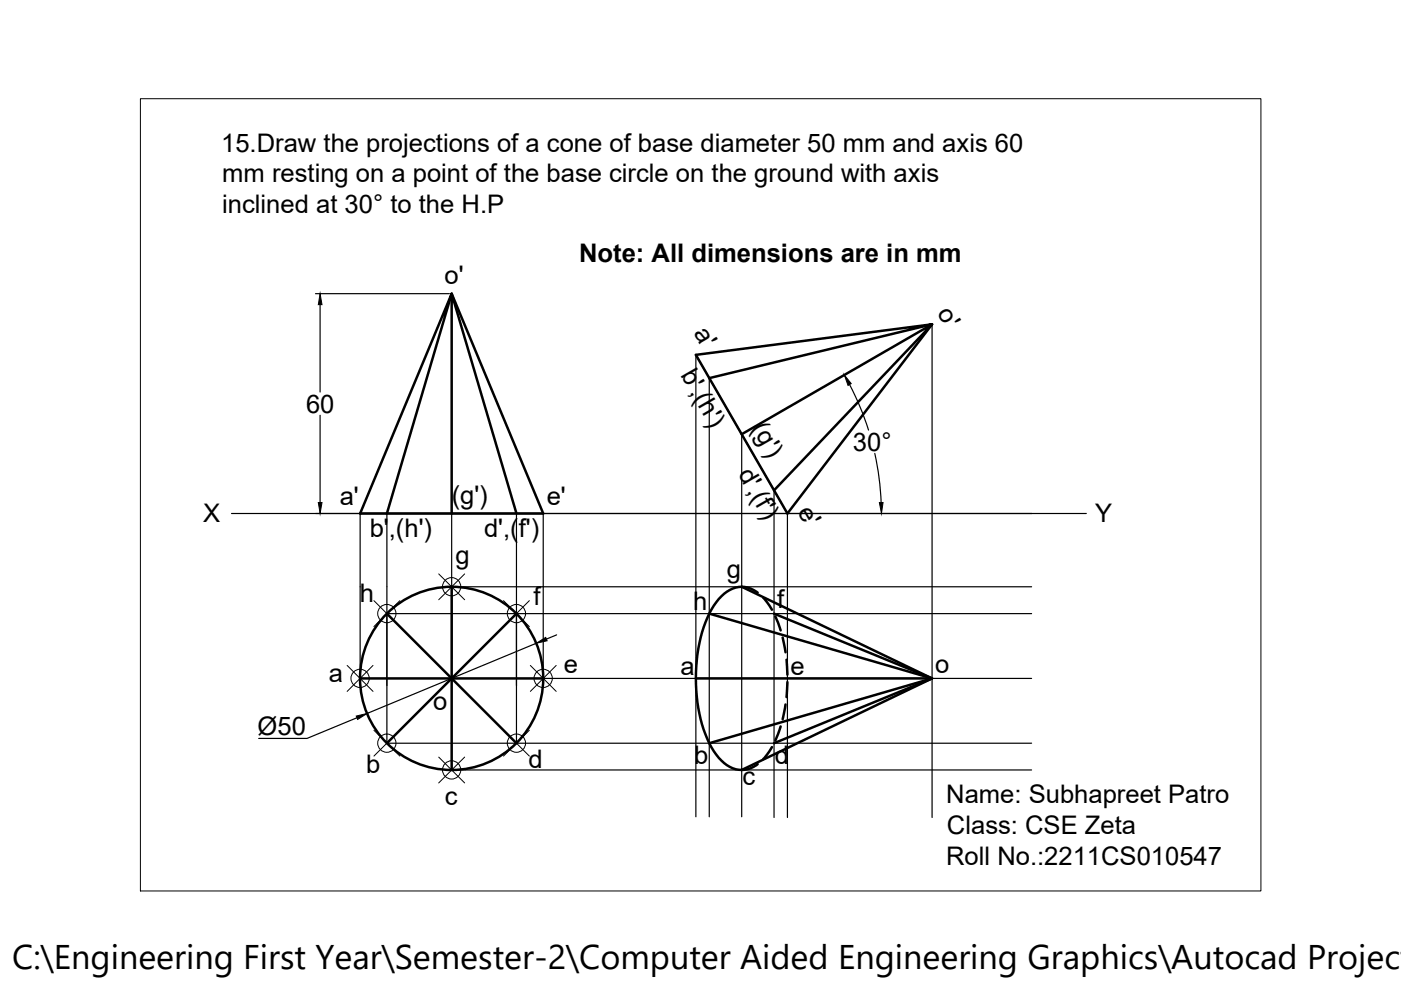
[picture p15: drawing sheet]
<svg xmlns="http://www.w3.org/2000/svg" width="297mm" height="210mm" viewBox="0 0 297 210" stroke-linecap="round" stroke-linejoin="round" font-family="sans-serif">
<defs><g id="words">
<text font-size="7.3" x="2.6" y="205.5">C:\Engineering First Year\Semester-2\Computer Aided Engineering Graphics\Autocad Project</text>
<g font-size="5.4">
<text x="46.9" y="32.1">15.Draw the projections of a cone of base diameter 50 mm and axis 60</text>
<text x="47.1" y="38.7">mm resting on a point of the base circle on the ground with axis</text>
<text x="47.1" y="45.2">inclined at 30° to the H.P</text>
<text x="122.8" y="55.5">Note: All dimensions are in mm</text>
<text x="94.2" y="60.3">o'</text>
<text x="146.9" y="70.6" transform="rotate(60 146.9 70.6)">a'</text>
<text x="198.5" y="66.5" transform="rotate(60 198.5 66.5)">o'</text>
<text x="144.2" y="79.5" transform="rotate(60 144.2 79.5)">b',(h')</text>
<text x="64.9" y="87.5">60</text>
<text x="159.2" y="90.8" transform="rotate(60 159.2 90.8)">(g')</text>
<text x="180.8" y="95.6">30°</text>
<text x="156.3" y="100.5" transform="rotate(60 156.3 100.5)">d',(f')</text>
<text x="72" y="107.1">a'</text>
<text x="95.8" y="106.8">(g')</text>
<text x="115.9" y="107">e'</text>
<text x="43.1" y="110.7">X</text>
<text x="78.4" y="113.9">b',(h')</text>
<text x="102.6" y="113.9">d',(f')</text>
<text x="169" y="108.6" transform="rotate(60 169 108.6)">e'</text>
<text x="232.2" y="110.7">Y</text>
<text x="96.6" y="119.7">g</text>
<text x="154.1" y="122.6">g</text>
<text x="76.3" y="127.7">h</text>
<text x="113.1" y="128.3">f</text>
<text x="147" y="129.3">h</text>
<text x="164.8" y="128.9">f</text>
<text x="119.5" y="142.7">e</text>
<text x="144.3" y="143.2">a</text>
<text x="167.6" y="143.2">e</text>
<text x="198.3" y="142.7">o</text>
<text x="69.8" y="144.7">a</text>
<text x="54.6" y="155.9">Ø50</text>
<text x="91.9" y="150.5">o</text>
<text x="147.2" y="161.9">b</text>
<text x="164.3" y="162">d</text>
<text x="77.6" y="164">b</text>
<text x="112" y="162.9">d</text>
<text x="157.4" y="166.4">c</text>
<text x="94.3" y="170.7">c</text>
<text x="200.6" y="170.3">Name: Subhapreet Patro</text>
<text x="200.8" y="176.8">Class: CSE Zeta</text>
<text x="200.6" y="183.3">Roll No.:2211CS010547</text>
</g>
</g></defs>
<!-- layer: 0 -->
<g fill="none" stroke="#000" stroke-width=".25">
<path d="M66.9 62.3h28.4M67.9 64.6v18.5M197.6 68.8v104.5M67.9 88v18.5M150.4 80.2v93M157.3 92.1v81.1M180.1 81.5l2.2 4.8 1.8 4.9M185.5 96.1l.9 5.2 .4 5.2M49.1 108.9h181.2M82 108.9v36.5M95.8 108.9v30.8M109.5 108.9v36.5"/>
<path d="M164.1 104v69.3M82 130.1h27.5v27.5h-27.5zM95.8 124.4h122.9M109.5 130.1h109.2M113.7 136.4l-35.9 14.9M118 134.6l-2.1 .9M164.1 130.1l.1 .1M75.7 152.2l-10.6 4.4h-10.3M76.4 143.8v-34.9h38.8v34.9h103.5M109.5 157.6h109.2M95.8 163.3h122.9M147.5 173.2v-98l19.4 33.7v64.4"/>
</g>
<g fill="none" stroke="#000" stroke-width=".53">
<path d="M95.8 62.3l19.4 46.6h-38.8l19.4-46.6-13.8 46.6M197.6 68.8l-30.7 40.1-19.4-33.7 50.1-6.4-47.2 11.4M157.3 92.1l40.3-23.3-33.5 35.2M95.8 108.9v-46.6l13.7 46.6M82 130.1l13.8 13.7h19.4M95.8 124.4v38.9M109.5 130.1l-27.5 27.5M150.4 130.1l47.2 13.7-47.2 13.8M157.3 124.4a7.5 7.5 0 0 0-6 4 31.4 31.4 0 0 0-3.6 19.2 24.4 24.4 0 0 0 4.7 13.1 6.6 6.6 0 0 0 4.9 2.6M157.3 124.4l40.3 19.4-40.3 19.5M157.3 124.4a5.7 5.7 0 0 1 3.3 1.3M161.8 126.7l1.9 2.6"/>
<path d="M164.1 130.1l33.5 13.7-33.5 13.8M164.4 130.7l1.1 3M165.9 135.2l.6 3.1M166.8 139.9l.1 3.1M76.4 143.8h19.4l13.7 13.8M147.5 143.8h50.1M163.7 158.4l-1.9 2.6M165.5 154l-1.1 3M166.5 149.4l-.6 3.1M166.9 144.6l-.1 3.2M160.6 162l-.2 .2a5.5 5.5 0 0 1-3.1 1.1"/>
<circle cx="95.8" cy="143.8" r="19.4"/>
</g>
<g fill="none" stroke="#000" stroke-width=".21">
<path d="M29.8 20.9h237.5v168h-237.5zM79.3 127.4l5.5 5.5M84.8 127.4l-5.5 5.5M93 121.7l5.5 5.5M98.5 121.7l-5.5 5.5M106.8 127.4l5.4 5.5M112.2 127.4l-5.4 5.5M73.6 141.1l5.5 5.5M79.1 141.1l-5.5 5.5M79.3 154.8l5.5 5.5M84.8 154.8l-5.5 5.5M106.8 154.8l5.4 5.5"/>
<path d="M112.2 154.8l-5.4 5.5M112.4 141.1l5.5 5.5M117.9 141.1l-5.5 5.5M93 160.5l5.5 5.5M98.5 160.5l-5.5 5.5"/>
<circle cx="82" cy="130.1" r="1.94"/>
<circle cx="95.8" cy="124.4" r="1.94"/>
<circle cx="109.5" cy="130.1" r="1.94"/>
<circle cx="76.3" cy="143.8" r="1.94"/>
<circle cx="82" cy="157.6" r="1.94"/>
<circle cx="109.5" cy="157.6" r="1.94"/>
<circle cx="115.2" cy="143.8" r="1.94"/>
<circle cx="95.8" cy="163.2" r="1.94"/>
</g>
<path d="M67.9 62.3l.4 2.3h-.8zM179 79.5l1.5 1.8-.7 .4zM67.5 106.5h.8l-.4 2.4zM186.4 106.6l.8-.1-.3 2.4zM113.7 136.4l2-1.3 .3 .8zM75.5 151.8l2.3-.5-2 1.2z" fill="#000" stroke="#000" stroke-width=".21"/>
<use href="#words"/>
</svg>
